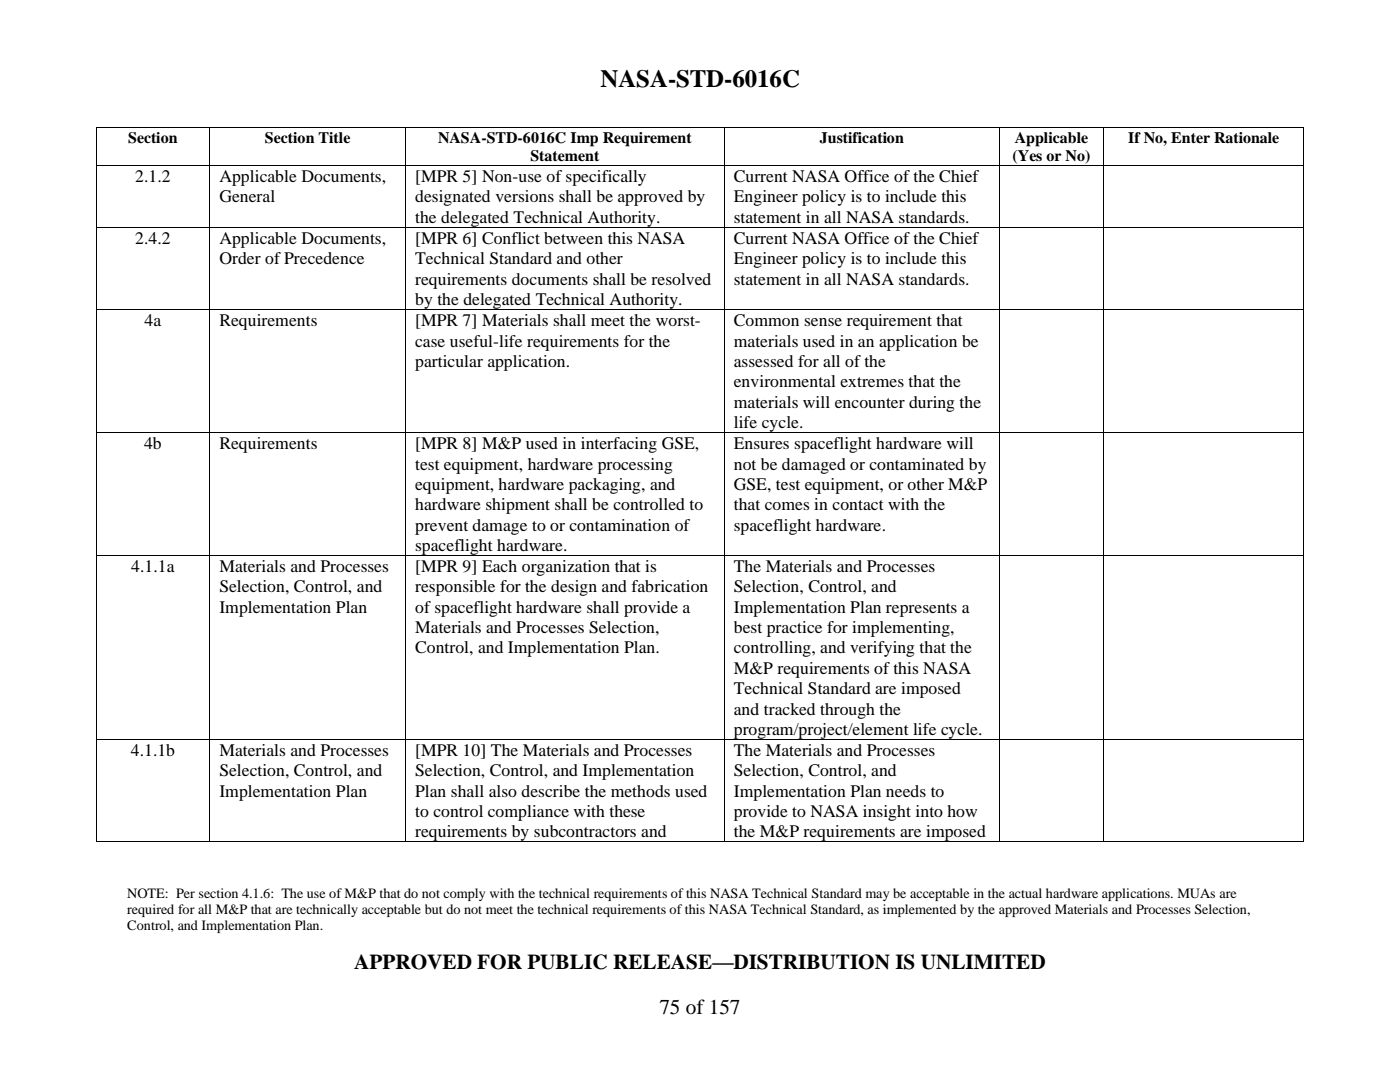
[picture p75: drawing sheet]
<svg xmlns="http://www.w3.org/2000/svg" width="279mm" height="216mm" viewBox="0 0 279 216" stroke-linecap="round" stroke-linejoin="round" font-family="sans-serif">
<defs><g id="words">
<text font-size="5" x="119.8" y="17.3">NASA-STD-6016C</text>
<g font-size="4.2">
<text x="70.7" y="193.4">APPROVED FOR PUBLIC RELEASE—DISTRIBUTION IS UNLIMITED</text>
<text x="131.6" y="202.3">75 of 157</text>
</g>
<g font-size="3.5">
<text x="27" y="36.4">2.1.2</text>
<text x="43.8" y="36.4">Applicable Documents,</text>
<text x="43.8" y="40.4">General</text>
<text x="82.9" y="36.4">[MPR 5] Non-use of specifically</text>
<text x="82.9" y="40.4">designated versions shall be approved by</text>
<text x="146.4" y="36.4">Current NASA Office of the Chief</text>
<text x="146.4" y="40.4">Engineer policy is to include this</text>
<text x="82.9" y="44.5">the delegated Technical Authority.</text>
<text x="146.4" y="44.5">statement in all NASA standards.</text>
<text x="27" y="48.7">2.4.2</text>
<text x="43.8" y="48.7">Applicable Documents,</text>
<text x="43.8" y="52.8">Order of Precedence</text>
<text x="82.9" y="48.7">[MPR 6] Conflict between this NASA</text>
<text x="82.9" y="52.8">Technical Standard and other</text>
<text x="146.4" y="48.7">Current NASA Office of the Chief</text>
<text x="146.4" y="52.8">Engineer policy is to include this</text>
<text x="82.9" y="56.8">requirements documents shall be resolved</text>
<text x="146.4" y="56.8">statement in all NASA standards.</text>
<text x="28.8" y="65.1">4a</text>
<text x="43.8" y="65.1">Requirements</text>
<text x="82.9" y="60.9">by the delegated Technical Authority.</text>
<text x="82.9" y="65.1">[MPR 7] Materials shall meet the worst-</text>
<text x="146.4" y="65.1">Common sense requirement that</text>
<text x="82.9" y="69.2">case useful-life requirements for the</text>
<text x="146.4" y="69.2">materials used in an application be</text>
<text x="82.9" y="73.2">particular application.</text>
<text x="146.4" y="73.2">assessed for all of the</text>
<text x="146.4" y="77.3">environmental extremes that the</text>
<text x="146.4" y="81.3">materials will encounter during the</text>
<text x="28.8" y="89.6">4b</text>
<text x="43.8" y="89.6">Requirements</text>
<text x="82.9" y="89.6">[MPR 8] M&amp;P used in interfacing GSE,</text>
<text x="146.4" y="85.4">life cycle.</text>
<text x="146.4" y="89.6">Ensures spaceflight hardware will</text>
<text x="82.9" y="93.7">test equipment, hardware processing</text>
<text x="146.4" y="93.7">not be damaged or contaminated by</text>
<text x="82.9" y="97.8">equipment, hardware packaging, and</text>
<text x="82.9" y="101.8">hardware shipment shall be controlled to</text>
<text x="146.4" y="97.8">GSE, test equipment, or other M&amp;P</text>
<text x="146.4" y="101.8">that comes in contact with the</text>
<text x="82.9" y="105.9">prevent damage to or contamination of</text>
<text x="146.4" y="105.9">spaceflight hardware.</text>
<text x="82.9" y="109.9">spaceflight hardware.</text>
<text x="26.2" y="114.2">4.1.1a</text>
<text x="43.8" y="114.2">Materials and Processes</text>
<text x="43.8" y="118.2">Selection, Control, and</text>
<text x="82.9" y="114.2">[MPR 9] Each organization that is</text>
<text x="82.9" y="118.2">responsible for the design and fabrication</text>
<text x="146.4" y="114.2">The Materials and Processes</text>
<text x="146.4" y="118.2">Selection, Control, and</text>
<text x="43.8" y="122.3">Implementation Plan</text>
<text x="82.9" y="122.3">of spaceflight hardware shall provide a</text>
<text x="146.4" y="122.3">Implementation Plan represents a</text>
<text x="82.9" y="126.3">Materials and Processes Selection,</text>
<text x="82.9" y="130.4">Control, and Implementation Plan.</text>
<text x="146.4" y="126.3">best practice for implementing,</text>
<text x="146.4" y="130.4">controlling, and verifying that the</text>
<text x="146.4" y="134.4">M&amp;P requirements of this NASA</text>
<text x="146.4" y="138.5">Technical Standard are imposed</text>
<text x="146.4" y="142.6">and tracked through the</text>
<text x="146.4" y="146.6">program/project/element life cycle.</text>
<text x="26.1" y="150.9">4.1.1b</text>
<text x="43.8" y="150.9">Materials and Processes</text>
<text x="43.8" y="154.9">Selection, Control, and</text>
<text x="82.9" y="150.9">[MPR 10] The Materials and Processes</text>
<text x="82.9" y="154.9">Selection, Control, and Implementation</text>
<text x="146.4" y="150.9">The Materials and Processes</text>
<text x="146.4" y="154.9">Selection, Control, and</text>
<text x="43.8" y="159">Implementation Plan</text>
<text x="82.9" y="159">Plan shall also describe the methods used</text>
<text x="146.4" y="159">Implementation Plan needs to</text>
<text x="82.9" y="163">to control compliance with these</text>
<text x="82.9" y="167.1">requirements by subcontractors and</text>
<text x="146.4" y="163">provide to NASA insight into how</text>
<text x="146.4" y="167.1">the M&amp;P requirements are imposed</text>
</g>
<g font-size="3.2">
<text x="25.6" y="28.5">Section</text>
<text x="52.9" y="28.5">Section Title</text>
<text x="87.4" y="28.5">NASA-STD-6016C Imp Requirement</text>
<text x="163.6" y="28.5">Justification</text>
<text x="202.5" y="28.5">Applicable</text>
<text x="225.2" y="28.5">If No, Enter Rationale</text>
<text x="105.9" y="32.2">Statement</text>
<text x="202.1" y="32.2">(Yes or No)</text>
</g>
<g font-size="2.8">
<text x="25.4" y="179.1">NOTE: Per section 4.1.6: The use of M&amp;P that do not comply with the technical requirements of this NASA Technical Standard may be acceptable in the actual hardware applications. MUAs are</text>
<text x="25.4" y="182.4">required for all M&amp;P that are technically acceptable but do not meet the technical requirements of this NASA Technical Standard, as implemented by the approved Materials and Processes Selection,</text>
<text x="25.4" y="185.6">Control, and Implementation Plan.</text>
</g>
</g></defs>
<g fill="#000">
<path d="M19.1 25.4h.2v.2h-.2z" fill-rule="evenodd"/>
<path d="M19.1 25.4h.2v.2h-.2z" fill-rule="evenodd"/>
<path d="M19.1 32.9h.2v.2h-.2z" fill-rule="evenodd"/>
<path d="M41.8 25.4h.2v.2h-.2z" fill-rule="evenodd"/>
<path d="M41.8 32.9h.2v.2h-.2z" fill-rule="evenodd"/>
<path d="M80.9 25.4h.2v.2h-.2z" fill-rule="evenodd"/>
<path d="M80.9 32.9h.2v.2h-.2z" fill-rule="evenodd"/>
<path d="M144.5 25.4h.1v.2h-.1z" fill-rule="evenodd"/>
<path d="M144.5 32.9h.1v.2h-.1z" fill-rule="evenodd"/>
<path d="M199.3 25.4h.2v.2h-.2z" fill-rule="evenodd"/>
<path d="M199.3 32.9h.2v.2h-.2z" fill-rule="evenodd"/>
<path d="M220.2 25.4h.2v.2h-.2z" fill-rule="evenodd"/>
<path d="M220.2 32.9h.2v.2h-.2z" fill-rule="evenodd"/>
<path d="M260.1 25.4h.2v.2h-.2z" fill-rule="evenodd"/>
<path d="M260.1 25.4h.2v.2h-.2z" fill-rule="evenodd"/>
<path d="M260.1 32.9h.2v.2h-.2z" fill-rule="evenodd"/>
<path d="M19.1 45.2h.2v.2h-.2z" fill-rule="evenodd"/>
<path d="M41.8 45.2h.2v.2h-.2z" fill-rule="evenodd"/>
<path d="M80.9 45.2h.2v.2h-.2z" fill-rule="evenodd"/>
<path d="M144.5 45.2h.1v.2h-.1z" fill-rule="evenodd"/>
<path d="M199.3 45.2h.2v.2h-.2z" fill-rule="evenodd"/>
<path d="M220.2 45.2h.2v.2h-.2z" fill-rule="evenodd"/>
<path d="M260 45.2h.2v.2h-.2z" fill-rule="evenodd"/>
<path d="M19.1 61.7h.2v.1h-.2z" fill-rule="evenodd"/>
<path d="M41.8 61.7h.2v.1h-.2z" fill-rule="evenodd"/>
<path d="M80.9 61.7h.2v.1h-.2z" fill-rule="evenodd"/>
<path d="M144.5 61.7h.1v.1h-.1z" fill-rule="evenodd"/>
<path d="M199.3 61.7h.2v.1h-.2z" fill-rule="evenodd"/>
<path d="M220.2 61.7h.2v.1h-.2z" fill-rule="evenodd"/>
<path d="M260 61.7h.2v.1h-.2z" fill-rule="evenodd"/>
<path d="M19.1 86.2h.2v.1h-.2z" fill-rule="evenodd"/>
<path d="M41.8 86.2h.2v.1h-.2z" fill-rule="evenodd"/>
<path d="M80.9 86.2h.2v.1h-.2z" fill-rule="evenodd"/>
<path d="M144.5 86.2h.1v.1h-.1z" fill-rule="evenodd"/>
<path d="M199.3 86.2h.2v.1h-.2z" fill-rule="evenodd"/>
<path d="M220.2 86.2h.2v.1h-.2z" fill-rule="evenodd"/>
<path d="M260.1 86.2h.2v.1h-.2z" fill-rule="evenodd"/>
<path d="M19.1 110.7h.2v.2h-.2z" fill-rule="evenodd"/>
<path d="M41.8 110.7h.2v.2h-.2z" fill-rule="evenodd"/>
<path d="M80.9 110.7h.2v.2h-.2z" fill-rule="evenodd"/>
<path d="M144.5 110.7h.1v.2h-.1z" fill-rule="evenodd"/>
<path d="M199.3 110.7h.2v.2h-.2z" fill-rule="evenodd"/>
<path d="M220.2 110.7h.2v.2h-.2z" fill-rule="evenodd"/>
<path d="M260.1 110.7h.2v.2h-.2z" fill-rule="evenodd"/>
<path d="M19.1 147.4h.2v.2h-.2z" fill-rule="evenodd"/>
<path d="M41.8 147.4h.2v.2h-.2z" fill-rule="evenodd"/>
<path d="M80.9 147.4h.2v.2h-.2z" fill-rule="evenodd"/>
<path d="M144.5 147.4h.1v.2h-.1z" fill-rule="evenodd"/>
<path d="M199.3 147.4h.2v.2h-.2z" fill-rule="evenodd"/>
<path d="M220.2 147.4h.2v.2h-.2z" fill-rule="evenodd"/>
<path d="M260.1 147.4h.2v.2h-.2z" fill-rule="evenodd"/>
<path d="M19.1 167.8h.2v.2h-.2z" fill-rule="evenodd"/>
<path d="M19.1 167.8h.2v.2h-.2z" fill-rule="evenodd"/>
<path d="M41.8 167.8h.2v.2h-.2z" fill-rule="evenodd"/>
<path d="M80.9 167.8h.2v.2h-.2z" fill-rule="evenodd"/>
<path d="M144.5 167.8h.1v.2h-.1z" fill-rule="evenodd"/>
<path d="M199.3 167.8h.2v.2h-.2z" fill-rule="evenodd"/>
<path d="M220.2 167.8h.2v.2h-.2z" fill-rule="evenodd"/>
<path d="M260.1 167.8h.2v.2h-.2z" fill-rule="evenodd"/>
<path d="M260.1 167.8h.2v.2h-.2z" fill-rule="evenodd"/>
</g>
<g fill="none" stroke="#000" stroke-width=".2">
<path d="M19.2 25.6v7.3M19.2 33.1v12.1M19.3 25.5h22.5M19.3 33h22.5M41.9 25.6v7.3M41.9 33.1v12.1M42 25.5h38.9M42 33h38.9M81 25.6v7.3M81 33.1v12.1M81.1 25.5h63.4M81.1 33h63.4"/>
<path d="M144.5 25.6v7.3M144.5 33.1v12.1M144.6 25.5h54.7M144.6 33h54.7M199.4 25.6v7.3M199.4 33.1v12.1M199.5 25.5h20.7M199.5 33h20.7M220.3 25.6v7.3M220.3 33.1v12.1M220.4 25.5h39.7M220.4 33h39.7"/>
<path d="M260.2 25.6v7.3M260.2 33.1v12.1M19.2 45.4v16.3M19.3 45.3h22.5M41.9 45.4v16.3M42 45.3h38.9M81 45.4v16.3M81.1 45.3h63.4M144.5 45.4v16.3M144.6 45.3h54.7M199.4 45.4v16.3M199.5 45.3h20.7"/>
<path d="M220.3 45.4v16.3M220.4 45.3h39.6M260.1 45.4v16.3M19.2 61.8v24.4M19.3 61.7h22.5M41.9 61.8v24.4M42 61.7h38.9M81 61.8v24.4M81.1 61.7h63.4M144.5 61.8v24.4M144.6 61.7h54.7M199.4 61.8v24.4"/>
<path d="M199.5 61.7h20.7M220.3 61.8v24.4M220.4 61.7h39.6M260.2 61.8v24.4M19.2 86.3v24.4M19.3 86.3h22.5M41.9 86.3v24.4M42 86.3h38.9M81 86.3v24.4M81.1 86.3h63.4M144.5 86.3v24.4M144.6 86.3h54.7"/>
<path d="M199.4 86.3v24.4M199.5 86.3h20.7M220.3 86.3v24.4M220.4 86.3h39.7M260.2 86.3v24.4M19.2 110.9v36.5M19.3 110.8h22.5M41.9 110.9v36.5M42 110.8h38.9M81 110.9v36.5M81.1 110.8h63.4M144.5 110.9v36.5"/>
<path d="M144.6 110.8h54.7M199.4 110.9v36.5M199.5 110.8h20.7M220.3 110.9v36.5M220.4 110.8h39.7M260.2 110.9v36.5M19.2 147.6v20.2M19.3 147.5h22.5M41.9 147.6v20.2M42 147.5h38.9M81 147.6v20.2M81.1 147.5h63.4"/>
<path d="M144.5 147.6v20.2M144.6 147.5h54.7M199.4 147.6v20.2M199.5 147.5h20.7M220.3 147.6v20.2M220.4 147.5h39.7M260.2 147.6v20.2M19.3 167.9h22.5M42 167.9h38.9M81.1 167.9h63.4M144.6 167.9h54.7M199.5 167.9h20.7"/>
<path d="M220.4 167.9h39.7"/>
</g>
<use href="#words"/>
</svg>
